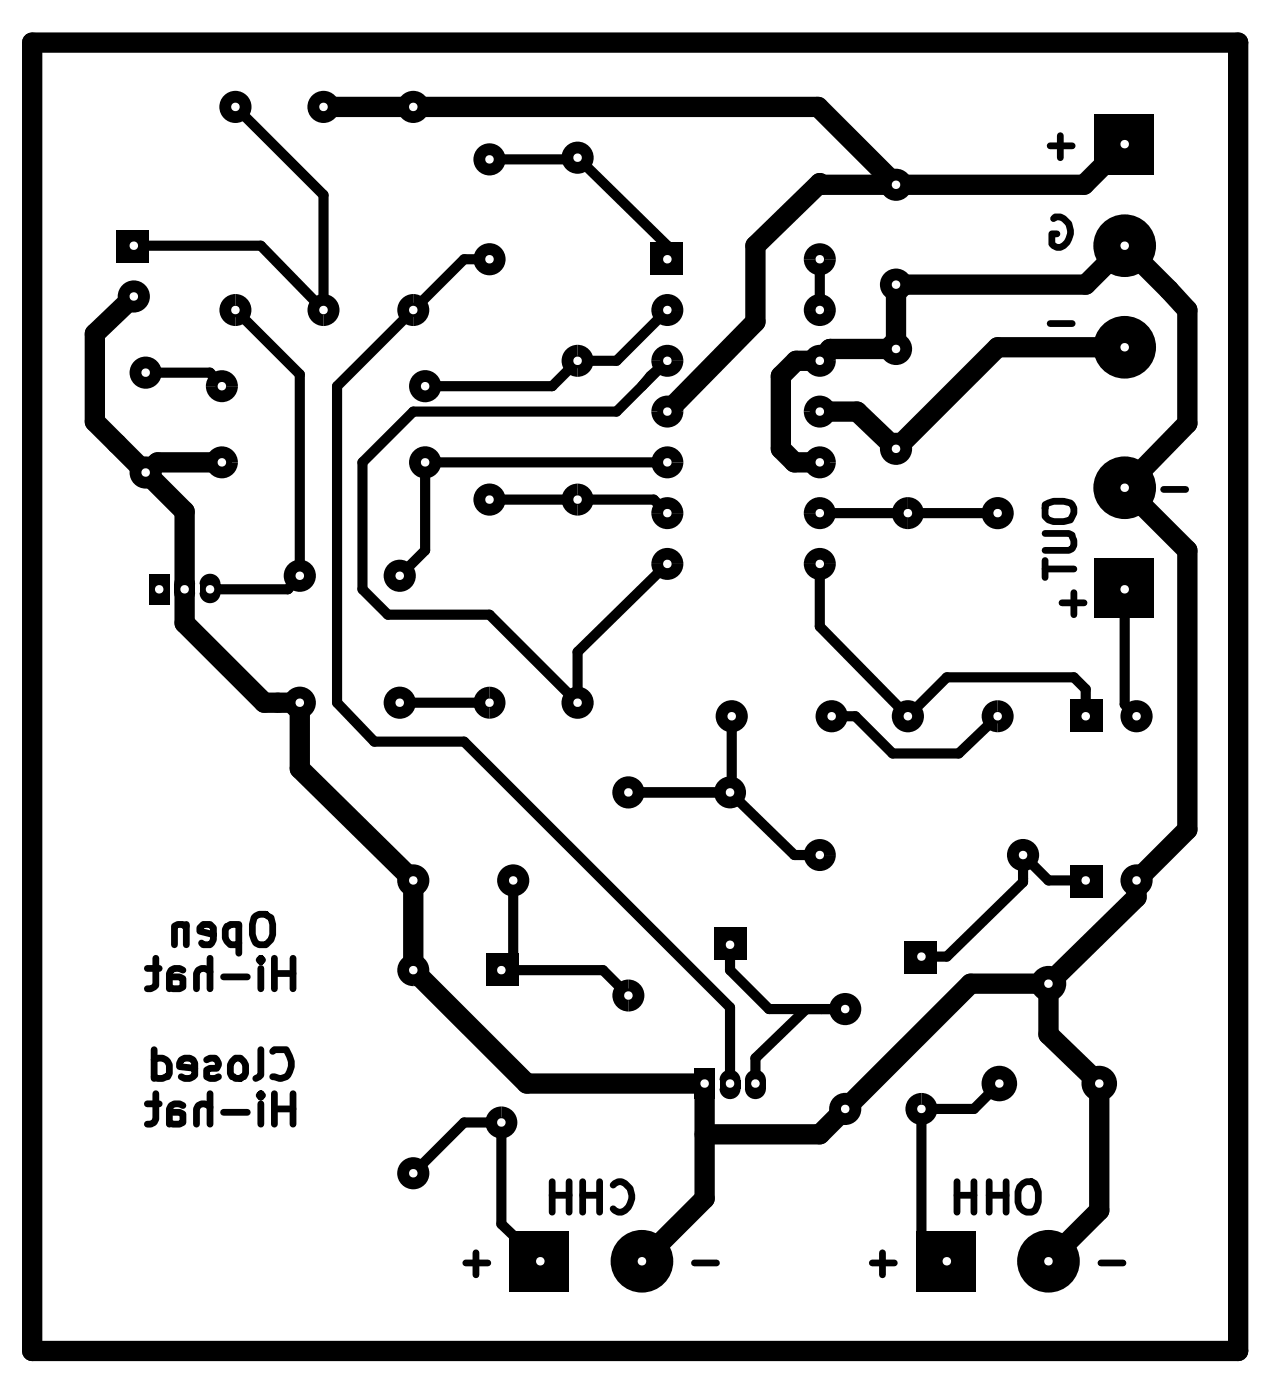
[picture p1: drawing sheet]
<svg xmlns="http://www.w3.org/2000/svg" width="64mm" height="70mm" viewBox="0 0 64 70" stroke-linecap="round" stroke-linejoin="round" font-family="sans-serif">
<g fill="none" stroke="#000" stroke-width=".34">
<path d="M52.5 7.3h1.1M52.5 16.2h1.1M52.7 10.9a.76 .76 0 0 1 .8 .7 .76 .76 0 0 1-.7 .8l-.2-.2v-.5h.2M53 6.8v1.1M52.2 25.2a1.27 1.27 0 0 1 1.4 0l.1 .5-.2 .3a1.07 1.07 0 0 1-1.3-.2zM52.2 26.7h1.2a.47 .47 0 0 1 .3 .4 .47 .47 0 0 1-.3 .4h-1.2M52.2 28v.9M52.2 28.5h1.5M53.1 30.2h1.1M53.7 29.6v1.1M58.2 24.5h1.1M7.4 48.4h.6"/>
<path d="M7.4 55.2h.6M7.7 53a.48 .48 0 0 1 .8 .3v.4a.55 .55 0 0 1-.8 .2M7.7 52.5v1.4M7.8 47.9v1.4l-.3 .2h-.1M7.8 54.7v1.3l-.1 .1-.3 .1M8.5 48.9h.5l.1 .1v.4l-.1 .1-.5-.1M8.5 55.6l.6 .1v.4l-.1 .1-.5-.1M9.1 48.5l-.1-.1-.4 .1-.1 .2v.8M9.1 55.3l-.1-.1-.4 .1-.1 .2v.7M9.3 46.3a.48 .48 0 0 0-.6 0v1M9.3 46.2v1.1M9.7 53.4h-.7v-.2l.2-.3 .5 .1v.2v.6a.48 .48 0 0 1-.6 .1"/>
<path d="M10.3 53l.5-.1a.33 .33 0 0 1 0 .5l-.5 .1v.4h.2h.4M10.5 48.6a.38 .38 0 0 0-.4-.2 .38 .38 0 0 0-.3 .3v.8M10.5 55.4a.38 .38 0 0 0-.4-.2 .38 .38 0 0 0-.3 .3v.7M10.5 47.9v1.6M10.5 54.7v1.5M10.7 46.8l-.7-.2v-.2l.2-.2h.3l.2 .2v.6l-.2 .3h-.3l-.1-.1M11.2 48.9h1.2M11.2 55.6h1.2M11.6 53.1l.2-.2h.2l.2 .2 .1 .2-.1 .6h-.2h-.4l-.1-.2zM11.9 46.3v-.1a.58 .58 0 0 0-.6 .3v.6l.2 .2h.4v-.1M11.9 46.2v1.5M12.7 45.9l.3-.2a.57 .57 0 0 1 .6 .5l-.1 .8-.2 .3-.5-.1a1.38 1.38 0 0 1-.1-1.3z"/>
<path d="M13 47.9l.1 .1-.1 .1v-.1v-.1v.2M13 52.5v1.3l-.2 .1M13 54.7l.1 .1-.1 .1v-.1v-.1v.2M13 48.4v1.1M13 55.2v1M13.6 52.6l.1-.1h.6a.87 .87 0 0 1-.2 1.4h-.5M13.7 48.7h.9M13.7 47.9v1.6M13.7 54.7v1.5M13.7 55.5h.9M14.6 47.9v1.6M14.6 54.7v1.5"/>
<path d="M27.6 59.8h.8M27.6 59.1v1.5M28.4 59.1v1.5M29.1 59.8h.9M29.1 59.1v1.5M30 59.1v1.5M30.6 59.3a.4 .4 0 0 1 .6-.1 .79 .79 0 0 1 .4 .8 .79 .79 0 0 1-.7 .6l-.3-.1M47.8 59.8h.9M47.8 59.1v1.5M48.7 59.1v1.5M49.4 59.8h.9M49.4 59.1v1.5"/>
<path d="M50.3 59.1v1.5M51 59.4a.49 .49 0 0 1 .5-.3 .49 .49 0 0 1 .4 .5v.5l-.2 .5a.54 .54 0 0 1-.8-.5zM23.3 63.2h1.1M23.8 62.7v1.1M34.7 63.2h1.1M43.6 63.2h1.1M44.1 62.7v1.1M55 63.2h1.1"/>
</g>
<g fill="none" stroke="#000" stroke-width=".51">
<path d="M7.3 18.6h3.2l.6 .7M11.8 5.3l4.4 4.5v5.7l-3.2-3.2h-6.3M11.8 15.5l3.2 3.2v10.1l-.6 .7h-3.9M20.7 5.3h10.7M24.5 13h-1.3l-6.4 6.3v15.9l1.9 1.9h4.5l13.3 13.3v3.8M24.5 8h4.3l.1-.1 4.5 4.4v.7M32.1 19.3l1.3-1.3-2.6 2.6h-10.1l-2.6 2.5v6.4l1.3 1.2h5.1l4.4 4.5v-2.6l4.5-4.4M33.4 15.5l-2.6 2.5h-1.9l-1.3 1.3h-6.3M41 13v2.5M20 35.2h4.5M24.5 25h8.2l.7 .7M31.4 39.6h5.1"/>
<path d="M33.4 23.1h-12.1v4.4l-1.3 1.3M36.5 39.6l3.2 3.2h1.3M36.6 35.8v3.8h-.1M41 28.2v3.1l4.4 4.5 1.9-1.9h6.4l.6 .6v1.3M41 25.7h8.9M41.6 35.8h1.2l1.8 1.9h3.3l2-1.9M56.2 29.5v5.7l.6 .6M20.7 58.7l2.5-2.6h1.9v5.1l1.9 1.9M25.7 44v3.9l-.6 .6h5l1.3 1.3M35.2 54.2v5.8M36.5 47.3v1.2l1.9 2h3.8M36.5 56.7h4.5"/>
<path d="M40.3 50.5l-2.5 2.4v1.3M50 54.2l-1.3 1.3h-2.6v6.3l1.2 1.3M54.3 44h-1.9l-1.3-1.2v1.3l-3.8 3.8h-1.2"/>
</g>
<path d="M1.6 2.1h60.3v65.5h-60.3zM6.7 14.8l-2 1.9v4.4l2.6 2.5M16.2 5.3h24.7l3.9 3.9M56.2 17.4h-6.3l-5.1 5.1-2-1.9h-1.8M56.2 7.2l-2 2h-13.1h-.1l-3.2 3.1v3.8l-4.4 4.5M7.3 23.6l1.9 2v5.6l4 4h1.8v3.3l5.7 5.5v4.5l5.6 5.7h8.9v5.8l-3.1 3.1M11.1 23.1h-3.2l-.6 .5M41 23.1h-1.3l-.7-.6v-3.7l.8-.8h1.2l.5-.5h3.3v-3.3h9.5l1.9-1.9 3.2 3.2v5.7l-3.2 3.2 3.2 3.1v14l-2.6 2.5v.9l-4.4 4.3M52.4 49.2v2.5l2.5 2.5v6.4l-2.5 2.5M52.4 49.2h-3.9l-7.5 7.5h-5.8" fill="none" stroke="#000" stroke-width="1"/>
<g fill="#000">
<path d="M5.8 11.5h1.7v1.6h-1.7zM10.3 19.3h1.6a.8 .8 0 0 1-.8 .8 .8 .8 0 0 1-.8-.8zM10.5 18.8a.8 .8 0 0 1 .9-.2 .8 .8 0 0 1 .5 .7h-1.6l.1-.3zM11.8 14.7a.8 .8 0 0 1 .8 .8 .8 .8 0 0 1-.8 .8zM11.2 14.9l.3-.1 .3-.1v1.6a.8 .8 0 0 1-.8-.5 .8 .8 0 0 1 .2-.9zM16.2 14.7a.8 .8 0 0 1 .8 .8 .8 .8 0 0 1-.8 .8zM15.6 14.9l.3-.1 .3-.1v1.6a.8 .8 0 0 1-.8-.5 .8 .8 0 0 1 .2-.9zM20.7 14.7a.8 .8 0 0 1 .8 .8 .8 .8 0 0 1-.8 .8zM20.1 14.9l.2-.1 .4-.1v1.6a.8 .8 0 0 1-.8-.5 .8 .8 0 0 1 .2-.9zM28.9 17.2a.8 .8 0 0 1 .8 .8 .8 .8 0 0 1-.8 .8zM28.3 17.5l.3-.2 .3-.1v1.6a.8 .8 0 0 1-.8-.4 .8 .8 0 0 1 .2-.9zM32.5 12.1h1.6v1.6h-1.6z"/>
<path d="M32.8 17.5a.8 .8 0 0 1 .9-.2 .8 .8 0 0 1 .5 .7h-1.6v-.3zM32.6 18h1.6a.8 .8 0 0 1-.8 .8 .8 .8 0 0 1-.8-.8zM32.8 14.9a.8 .8 0 0 1 .9-.1 .8 .8 0 0 1 .5 .7h-1.6v-.3zM32.6 15.5h1.6a.8 .8 0 0 1-.8 .8 .8 .8 0 0 1-.8-.8zM40.4 12.4a.8 .8 0 0 1 .9-.2 .8 .8 0 0 1 .5 .8h-1.6v-.3zM40.2 13h1.6a.8 .8 0 0 1-.8 .8 .8 .8 0 0 1-.8-.8zM40.4 14.9a.8 .8 0 0 1 .9-.1 .8 .8 0 0 1 .5 .7h-1.6v-.3zM40.2 15.5h1.6a.8 .8 0 0 1-.8 .8 .8 .8 0 0 1-.8-.8zM40.4 17.5a.8 .8 0 0 1 .9-.2 .8 .8 0 0 1 .5 .7h-1.6v-.3zM40.2 18h1.6a.8 .8 0 0 1-.8 .8 .8 .8 0 0 1-.8-.8zM54.7 5.7h3v3h-3zM7.5 28.7h1v1.5h-1z"/>
<path d="M8.7 29.2h1v.4h-1zM9 28.8a.52 .52 0 0 1 .8 .4h-1.1l.1-.2zM8.7 29.6h1.1a.52 .52 0 0 1-.6 .6 .52 .52 0 0 1-.5-.6zM10 29.2h1v.4h-1zM10.2 28.8a.52 .52 0 0 1 .8 .4h-1v-.2zM10 29.6h1a.52 .52 0 0 1-.5 .6 .52 .52 0 0 1-.5-.6zM10.3 23.1h1.6a.8 .8 0 0 1-.8 .8 .8 .8 0 0 1-.8-.8zM10.5 22.6a.8 .8 0 0 1 .9-.2 .8 .8 0 0 1 .5 .7h-1.6l.1-.3zM24.5 34.4a.8 .8 0 0 1 .8 .8 .8 .8 0 0 1-.8 .8zM23.9 34.6l.3-.2h.3v1.6a.8 .8 0 0 1-.8-.5 .8 .8 0 0 1 .2-.9zM28.3 24.4l.3-.1 .3-.1v1.6a.8 .8 0 0 1-.8-.5 .8 .8 0 0 1 .2-.9zM28.9 24.2a.8 .8 0 0 1 .8 .8 .8 .8 0 0 1-.8 .8z"/>
<path d="M32.8 25.1a.8 .8 0 0 1 .9-.2 .8 .8 0 0 1 .5 .8h-1.6v-.3zM32.6 25.7h1.6a.8 .8 0 0 1-.8 .8 .8 .8 0 0 1-.8-.8zM32.8 22.6a.8 .8 0 0 1 .9-.2 .8 .8 0 0 1 .5 .7h-1.6v-.3zM32.6 23.1h1.6a.8 .8 0 0 1-.8 .8 .8 .8 0 0 1-.8-.8zM32.8 20a.8 .8 0 0 1 .9-.2 .8 .8 0 0 1 .5 .8h-1.6v-.3zM32.6 20.6h1.6a.8 .8 0 0 1-.8 .8 .8 .8 0 0 1-.8-.8zM32.8 27.6a.8 .8 0 0 1 .9-.1 .8 .8 0 0 1 .5 .7h-1.6v-.3zM32.6 28.2h1.6a.8 .8 0 0 1-.8 .8 .8 .8 0 0 1-.8-.8zM35.9 39.1l.3-.2 .3-.1v1.6a.8 .8 0 0 1-.7-.5 .8 .8 0 0 1 .1-.8zM36.5 38.8a.8 .8 0 0 1 .8 .8 .8 .8 0 0 1-.8 .8zM40.4 20a.8 .8 0 0 1 .9-.2 .8 .8 0 0 1 .5 .8h-1.6v-.3zM40.2 20.6h1.6a.8 .8 0 0 1-.8 .8 .8 .8 0 0 1-.8-.8z"/>
<path d="M40.4 22.6a.8 .8 0 0 1 .9-.2 .8 .8 0 0 1 .5 .7h-1.6v-.3zM40.2 23.1h1.6a.8 .8 0 0 1-.8 .8 .8 .8 0 0 1-.8-.8zM40.4 25.1a.8 .8 0 0 1 .9-.2 .8 .8 0 0 1 .5 .8h-1.6v-.3zM40.2 25.7h1.6a.8 .8 0 0 1-.8 .8 .8 .8 0 0 1-.8-.8zM40.4 27.6a.8 .8 0 0 1 .9-.1 .8 .8 0 0 1 .5 .7h-1.6v-.3zM40.2 28.2h1.6a.8 .8 0 0 1-.8 .8 .8 .8 0 0 1-.8-.8zM44.8 25.1l.3-.2h.3v1.6a.8 .8 0 0 1-.8-.5 .8 .8 0 0 1 .2-.9zM45.4 24.9a.8 .8 0 0 1 .8 .8 .8 .8 0 0 1-.8 .8zM49.9 35a.8 .8 0 0 1 .8 .8 .8 .8 0 0 1-.8 .8zM49.3 35.3l.3-.2 .3-.1v1.6a.8 .8 0 0 1-.8-.5 .8 .8 0 0 1 .2-.8zM53.5 35h1.6v1.6h-1.6zM54.7 28h3v2.9h-3z"/>
<path d="M20.1 48l.2-.2 .4-.1v1.6a.8 .8 0 0 1-.8-.5 .8 .8 0 0 1 .2-.8zM20.7 47.7a.8 .8 0 0 1 .8 .8 .8 .8 0 0 1-.8 .8zM25.1 55.3a.8 .8 0 0 1 .8 .8 .8 .8 0 0 1-.8 .8zM24.5 55.6l.2-.2 .4-.1v1.6a.8 .8 0 0 1-.8-.4 .8 .8 0 0 1 .2-.9zM24.3 47.7h1.6v1.6h-1.6zM31.4 49a.8 .8 0 0 1 .8 .8 .8 .8 0 0 1-.8 .8zM30.8 49.2l.3-.1 .3-.1v1.6a.8 .8 0 0 1-.7-.5 .8 .8 0 0 1 .1-.9zM34.7 53.4h1v1.6h-1zM35.7 46.4h1.6v1.6h-1.6zM36 54h1v.5h-1zM36.2 53.6a.52 .52 0 0 1 .8 .4h-1v-.2zM36 54.5h1a.52 .52 0 0 1-.5 .5 .52 .52 0 0 1-.5-.5z"/>
<path d="M37.3 54h1v.5h-1zM37.5 53.6a.52 .52 0 0 1 .8 .4h-1.1l.1-.2zM37.2 54.5h1.1a.52 .52 0 0 1-.5 .5 .52 .52 0 0 1-.6-.5zM40.2 42.8h1.6a.8 .8 0 0 1-.8 .8 .8 .8 0 0 1-.8-.8zM40.4 42.2a.8 .8 0 0 1 .9-.2 .8 .8 0 0 1 .5 .8h-1.6v-.3zM46.1 54.7a.8 .8 0 0 1 .8 .8 .8 .8 0 0 1-.8 .8zM45.5 54.9l.2-.2h.4v1.6a.8 .8 0 0 1-.8-.5 .8 .8 0 0 1 .2-.9zM45.2 47.1h1.6v1.6h-1.6zM53.5 43.3h1.6v1.6h-1.6zM25.5 61.6h2.9v3h-2.9zM45.8 61.6h3v3h-3z"/>
<circle cx="6.7" cy="14.8" r=".8"/>
<circle cx="7.3" cy="18.6" r=".8"/>
<circle cx="11.8" cy="5.3" r=".8"/>
<circle cx="16.2" cy="5.3" r=".8"/>
<circle cx="20.7" cy="5.3" r=".8"/>
<circle cx="21.3" cy="19.3" r=".8"/>
<circle cx="24.5" cy="13" r=".8"/>
<circle cx="24.5" cy="8" r=".8"/>
<circle cx="28.9" cy="7.9" r=".8"/>
<circle cx="44.8" cy="17.5" r=".8"/>
<circle cx="44.8" cy="14.2" r=".8"/>
<circle cx="44.8" cy="9.2" r=".8"/>
<circle cx="56.2" cy="17.4" r="1.57"/>
<circle cx="56.2" cy="12.3" r="1.57"/>
<circle cx="7.3" cy="23.6" r=".8"/>
<circle cx="15" cy="35.2" r=".8"/>
<circle cx="15" cy="28.8" r=".8"/>
<circle cx="20" cy="28.8" r=".8"/>
<circle cx="20" cy="35.2" r=".8"/>
<circle cx="21.3" cy="23.1" r=".8"/>
<circle cx="24.5" cy="25" r=".8"/>
<circle cx="28.9" cy="35.2" r=".8"/>
<circle cx="31.4" cy="39.6" r=".8"/>
<circle cx="36.6" cy="35.8" r=".8"/>
<circle cx="41.6" cy="35.8" r=".8"/>
<circle cx="44.8" cy="22.5" r=".8"/>
<circle cx="45.4" cy="35.8" r=".8"/>
<circle cx="49.9" cy="25.7" r=".8"/>
<circle cx="56.2" cy="24.4" r="1.57"/>
<circle cx="56.8" cy="35.8" r=".8"/>
<circle cx="20.7" cy="58.7" r=".8"/>
<circle cx="20.7" cy="44" r=".8"/>
<circle cx="25.7" cy="44" r=".8"/>
<circle cx="42.2" cy="50.5" r=".8"/>
<circle cx="42.2" cy="55.5" r=".8"/>
<circle cx="50" cy="54.2" r=".89"/>
<circle cx="51.1" cy="42.8" r=".8"/>
<circle cx="52.4" cy="49.2" r=".89"/>
<circle cx="54.9" cy="54.2" r=".89"/>
<circle cx="56.8" cy="44" r=".8"/>
<circle cx="32.1" cy="63.1" r="1.57"/>
<circle cx="52.4" cy="63.1" r="1.57"/>
</g>
<g fill="#fff">
<path d="M40.9 12.8h.2l.1 .2-.1 .2h-.2l-.1-.2z"/>
<path d="M40.9 15.3h.2l.1 .2-.1 .2h-.2l-.1-.2z"/>
<path d="M40.9 17.9h.2l.1 .1-.1 .2h-.2l-.1-.2z"/>
<path d="M40.9 20.4h.2l.1 .2-.1 .2h-.2l-.1-.2z"/>
<path d="M40.9 22.9h.2l.1 .2-.1 .2h-.2l-.1-.2z"/>
<path d="M33.3 25.5h.2l.1 .2-.1 .2h-.2l-.2-.2z"/>
<path d="M33.3 22.9h.2l.1 .2-.1 .2h-.2l-.2-.2z"/>
<path d="M33.3 20.4h.2l.1 .2-.1 .2h-.2l-.2-.2z"/>
<path d="M33.3 17.9h.2l.1 .1-.1 .2h-.2l-.2-.2z"/>
<path d="M28.8 24.8h.2l.1 .2-.1 .2h-.2l-.1-.2z"/>
<path d="M33.3 15.3h.2l.1 .2-.1 .2h-.2l-.2-.2z"/>
<path d="M33.3 12.8h.2l.1 .2-.1 .2h-.2l-.2-.2z"/>
<path d="M20.6 5.2h.2l.1 .1-.1 .2h-.2l-.2-.2z"/>
<path d="M28.8 17.9h.2l.1 .1-.1 .2h-.2l-.1-.2z"/>
<path d="M28.8 7.7h.2l.1 .2-.1 .2h-.2l-.1-.2z"/>
<path d="M20.6 15.3h.2l.1 .2-.1 .2h-.2l-.2-.2z"/>
<path d="M11 19.1h.2l.1 .2-.1 .2h-.2l-.1-.2z"/>
<path d="M21.1 19.1h.3l.1 .2-.1 .2h-.3l-.1-.2z"/>
<path d="M21.1 22.9h.3l.1 .2-.1 .2h-.3l-.1-.2z"/>
<path d="M11.7 15.3h.2l.1 .2-.1 .2h-.2l-.1-.2z"/>
<path d="M11.7 5.2h.2l.1 .1-.1 .2h-.2l-.1-.2z"/>
<path d="M16.1 15.3h.2l.1 .2-.1 .2h-.2l-.1-.2z"/>
<path d="M16.1 5.2h.2l.1 .1-.1 .2h-.2l-.1-.2z"/>
<path d="M6.6 14.6h.2l.1 .2-.1 .2h-.2l-.1-.2z"/>
<path d="M6.6 12.1h.2l.1 .2-.1 .2h-.2l-.1-.2z"/>
<path d="M11 22.9h.2l.1 .2-.1 .2h-.2l-.1-.2z"/>
<path d="M7.9 29.3h.2l.1 .2-.1 .2h-.2l-.2-.2z"/>
<path d="M7.2 23.4h.2l.1 .2-.1 .2h-.2l-.1-.2z"/>
<path d="M7.2 18.5h.2l.1 .1-.1 .2h-.2l-.1-.2z"/>
<path d="M10.4 29.3h.2l.1 .2-.1 .2h-.2l-.1-.2z"/>
<path d="M9.1 29.3h.2l.1 .2-.1 .2h-.2l-.1-.2z"/>
<path d="M14.9 35h.2l.1 .2-.1 .1h-.2l-.1-.1z"/>
<path d="M19.9 35h.2l.1 .2-.1 .1h-.2l-.1-.1z"/>
<path d="M14.9 28.6h.2l.1 .2-.1 .2h-.2l-.1-.2z"/>
<path d="M19.9 28.6h.2l.1 .2-.1 .2h-.2l-.1-.2z"/>
<path d="M40.9 25.5h.2l.1 .2-.1 .2h-.2l-.1-.2z"/>
<path d="M40.9 28h.2l.1 .2-.1 .2h-.2l-.1-.2z"/>
<path d="M45.3 25.5h.2l.1 .2-.1 .2h-.2l-.1-.2z"/>
<path d="M45.3 35.6h.2l.1 .2-.1 .2h-.2l-.1-.2z"/>
<path d="M41.5 35.6h.2l.1 .2-.1 .2h-.2l-.1-.2z"/>
<path d="M33.3 28h.2l.1 .2-.1 .2h-.2l-.2-.2z"/>
<path d="M24.4 35h.2l.1 .2-.1 .1h-.2l-.1-.1z"/>
<path d="M24.4 24.8h.2l.1 .2-.1 .2h-.2l-.1-.2z"/>
<path d="M28.8 35h.2l.1 .2-.1 .1h-.2l-.1-.1z"/>
<path d="M36.5 35.6h.2l.1 .2-.1 .2h-.2l-.1-.2z"/>
<path d="M24.4 7.8h.2l.1 .2-.1 .2h-.2l-.1-.2z"/>
<path d="M24.4 12.8h.2l.1 .2-.1 .2h-.2l-.1-.2z"/>
<path d="M56.1 17.2h.2l.1 .2-.1 .2h-.2l-.1-.2z"/>
<path d="M56.1 12.1h.2l.1 .2-.1 .2h-.2l-.1-.2z"/>
<path d="M56.1 7h.2l.1 .2-.1 .2h-.2l-.1-.2z"/>
<path d="M56.1 24.2h.2l.1 .2-.1 .2h-.2l-.1-.2z"/>
<path d="M44.7 9.1h.2l.1 .1-.1 .2h-.2l-.1-.2z"/>
<path d="M44.7 14h.2l.1 .2-.1 .2h-.2l-.1-.2z"/>
<path d="M44.7 17.3h.2l.1 .2-.1 .1h-.2l-.1-.1z"/>
<path d="M44.7 22.3h.2l.1 .2-.1 .1h-.2l-.1-.1z"/>
<path d="M49.8 25.5h.2l.1 .2-.1 .2h-.2l-.1-.2z"/>
<path d="M56.1 29.3h.2l.1 .2-.1 .2h-.2l-.1-.2z"/>
<path d="M56.7 35.6h.2l.1 .2-.1 .2h-.2l-.1-.2z"/>
<path d="M54.2 35.6h.2l.1 .2-.1 .2h-.2l-.1-.2z"/>
<path d="M52.3 49h.2l.1 .2-.1 .2h-.2l-.1-.2z"/>
<path d="M49.8 35.6h.2l.1 .2-.1 .2h-.2l-.1-.2z"/>
<path d="M51 42.6h.2l.1 .2-.1 .2h-.2l-.1-.2z"/>
<path d="M46 47.7h.2l.1 .2-.1 .1h-.2l-.2-.1z"/>
<path d="M56.7 43.9h.2l.1 .1-.1 .2h-.2l-.1-.2z"/>
<path d="M54.2 43.9h.2l.1 .1-.1 .2h-.2l-.1-.2z"/>
<path d="M40.9 42.6h.2l.1 .2-.1 .2h-.2l-.1-.2z"/>
<path d="M31.3 39.4h.2l.1 .2-.1 .2h-.2l-.1-.2z"/>
<path d="M36.4 39.4h.2l.1 .2-.1 .2h-.2l-.1-.2z"/>
<path d="M36.4 47.1h.2l.1 .2-.1 .1h-.2l-.1-.1z"/>
<path d="M25.6 43.9h.2l.1 .1-.1 .2h-.2l-.2-.2z"/>
<path d="M54.8 54h.3l.1 .2-.1 .2h-.3l-.1-.2z"/>
<path d="M49.9 54h.2l.1 .2-.1 .2h-.2l-.2-.2z"/>
<path d="M52.3 62.9h.2l.1 .2-.1 .2h-.2l-.1-.2z"/>
<path d="M47.2 62.9h.2l.1 .2-.1 .2h-.2l-.1-.2z"/>
<path d="M46 55.3h.2l.1 .2-.1 .2h-.2l-.2-.2z"/>
<path d="M20.6 48.3h.2l.1 .2-.1 .2h-.2l-.2-.2z"/>
<path d="M20.6 58.5h.2l.1 .2-.1 .2h-.2l-.2-.2z"/>
<path d="M32 62.9h.2l.1 .2-.1 .2h-.2l-.1-.2z"/>
<path d="M26.9 62.9h.2l.1 .2-.1 .2h-.2l-.1-.2z"/>
<path d="M25 56h.2l.1 .1-.1 .2h-.2l-.2-.2z"/>
<path d="M25 48.3h.2l.1 .2-.1 .2h-.2l-.2-.2z"/>
<path d="M20.6 43.9h.2l.1 .1-.1 .2h-.2l-.2-.2z"/>
<path d="M31.3 49.6h.2l.1 .2-.1 .2h-.2l-.1-.2z"/>
<path d="M35.1 54h.2l.1 .2-.1 .2h-.2l-.1-.2z"/>
<path d="M37.7 54h.2l.1 .2-.1 .2h-.2l-.2-.2z"/>
<path d="M36.4 54h.2l.1 .2-.1 .2h-.2l-.1-.2z"/>
<path d="M42.1 50.3h.3l.1 .2-.1 .2h-.3l-.1-.2z"/>
<path d="M42.1 55.3h.3l.1 .2-.1 .2h-.3l-.1-.2z"/>
</g>
</svg>
